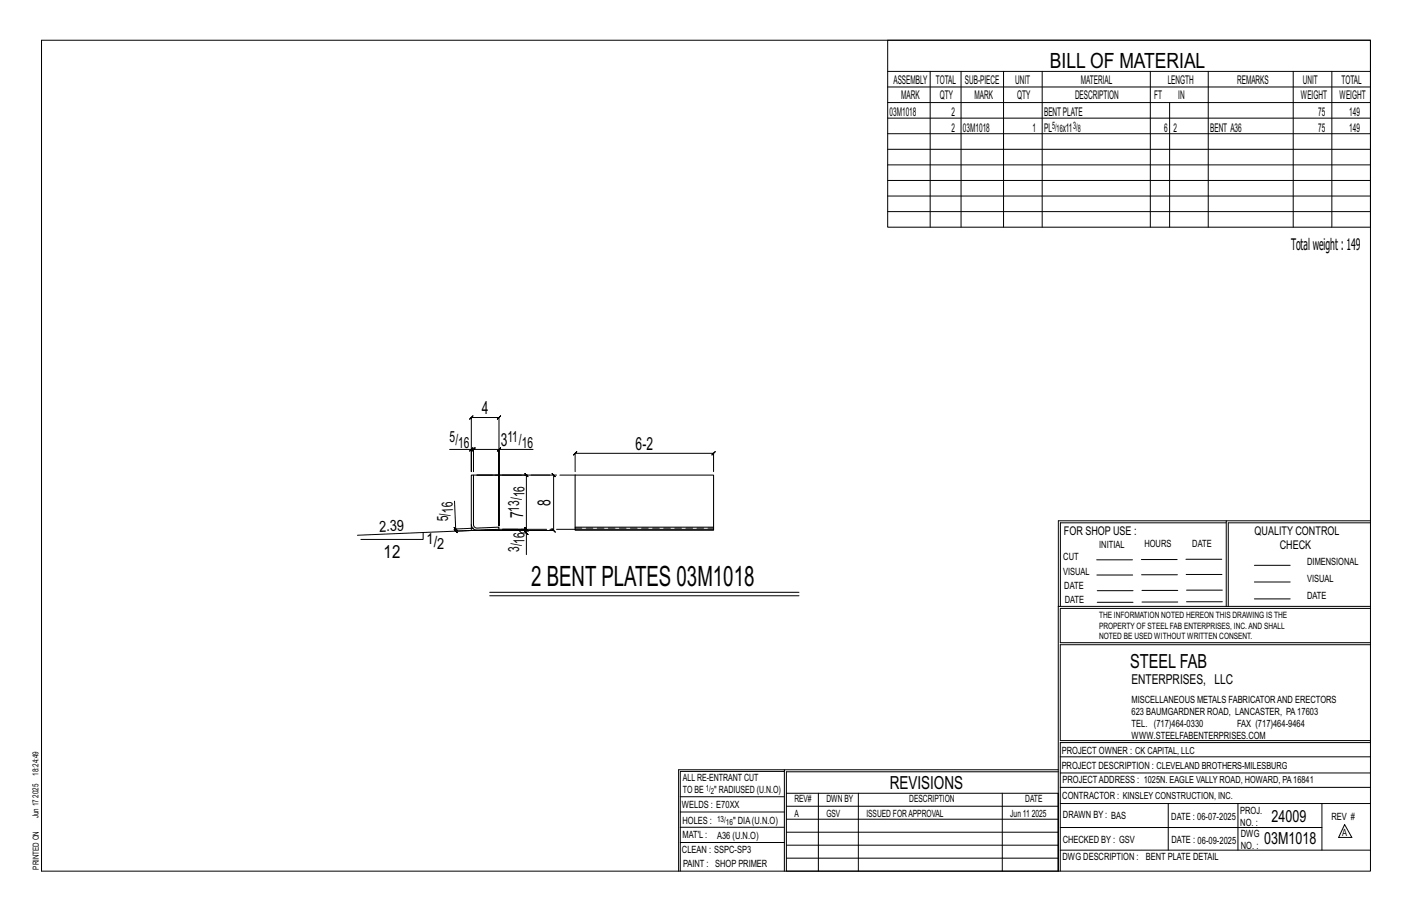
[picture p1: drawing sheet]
<svg xmlns="http://www.w3.org/2000/svg" width="432mm" height="279mm" viewBox="0 0 432 279" stroke-linecap="round" stroke-linejoin="round" font-family="sans-serif">
<defs><g id="words">
<text font-size="8.6" x="162.5" y="179.1">2 BENT PLATES 03M1018</text>
<text font-size="6.4" x="321.1" y="20.7">BILL OF MATERIAL</text>
<text font-size="5.9" x="345.6" y="204.1">STEEL FAB</text>
<g font-size="5.5">
<text x="147.3" y="126.6">4</text>
<text x="153.1" y="136.4">3</text>
<text x="194.4" y="137.6">6-2</text>
<text x="168.3" y="154.7" transform="rotate(-90 168.3 154.7)">8</text>
<text x="160" y="158.5" transform="rotate(-90 160 158.5)">7</text>
<text x="117.3" y="170.5">12</text>
<text x="272.2" y="241.1">REVISIONS</text>
</g>
<g font-size="5.1">
<text x="388.9" y="251.3">24009</text>
<text x="386.6" y="258.1">03M1018</text>
</g>
<text font-size="4.9" x="394.8" y="76.4">Totalweight : 149</text>
<g font-size="4.7">
<text x="137.5" y="135.2">5/</text>
<text x="140.1" y="136.8">16</text>
<text x="155.2" y="135.2">11/</text>
<text x="159.5" y="136.8">16</text>
<text x="160.4" y="152.1" transform="rotate(-90 160.4 152.1)">16</text>
<text x="137" y="159.4" transform="rotate(-92 137 159.4)">5/</text>
<text x="138.6" y="156.7" transform="rotate(-92 138.6 156.7)">16</text>
<text x="158.7" y="156.4" transform="rotate(-90 158.7 156.4)">13/</text>
<text x="116" y="162.5" transform="rotate(-2 116 162.5)">2.39</text>
<text x="130.5" y="166.3">1/</text>
<text x="133.7" y="167.9">2</text>
<text x="160.4" y="166.2" transform="rotate(-90 160.4 166.2)">16</text>
<text x="158.7" y="168.8" transform="rotate(-90 158.7 168.8)">3/</text>
</g>
<text font-size="4.2" x="346" y="209.1">ENTERPRISES, LLC</text>
<g font-size="3.7">
<text x="273.2" y="25.6">ASSEMBLY</text>
<text x="286.2" y="25.6">TOTAL</text>
<text x="295.1" y="25.6">SUB-PIECE</text>
<text x="310.4" y="25.6">UNIT</text>
<text x="330.5" y="25.6">MATERIAL</text>
<text x="357.1" y="25.6">LENGTH</text>
<text x="378.3" y="25.6">REMARKS</text>
<text x="398.4" y="25.6">UNIT</text>
<text x="410.2" y="25.6">TOTAL</text>
<text x="272.1" y="35.5">03M1018</text>
<text x="275.6" y="30.4">MARK</text>
<text x="287.4" y="30.4">QTY</text>
<text x="290.9" y="35.5">2</text>
<text x="298" y="30.4">MARK</text>
<text x="311" y="30.4">QTY</text>
<text x="319.3" y="35.5">BENTPLATE</text>
<text x="328.7" y="30.4">DESCRIPTION</text>
<text x="353" y="30.4">FT</text>
<text x="360.3" y="30.4">IN</text>
<text x="397.8" y="30.4">WEIGHT</text>
<text x="403.2" y="35.5">75</text>
<text x="409.6" y="30.4">WEIGHT</text>
<text x="412.6" y="35.5">149</text>
<text x="290.9" y="40.2">2</text>
<text x="294.5" y="40.2">03M1018</text>
<text x="315.8" y="40.2">1</text>
<text x="319.3" y="40.2">PL</text>
<text x="325" y="40.2">x11</text>
<text x="356" y="40.2">6</text>
<text x="358.9" y="40.2">2</text>
<text x="370.1" y="40.2">BENT A36</text>
<text x="403.2" y="40.2">75</text>
<text x="412.6" y="40.2">149</text>
<text x="325.3" y="163.4">FOR SHOP USE :</text>
<text x="383.7" y="163.4">QUALITY CONTROL</text>
<text x="391.4" y="167.8">CHECK</text>
</g>
<g font-size="3.1">
<text x="321.7" y="39.4">5/</text>
<text x="323.1" y="40.5">16</text>
<text x="328.2" y="39.4">3/</text>
<text x="329.6" y="40.5">8</text>
<text x="336.2" y="167.4">INITIAL</text>
<text x="350" y="167.1">HOURS</text>
<text x="364.6" y="167.2">DATE</text>
<text x="325.2" y="171.3">CUT</text>
<text x="399.8" y="172.8">DIMENSIONAL</text>
<text x="325.1" y="175.8">VISUAL</text>
<text x="399.8" y="177.9">VISUAL</text>
<text x="325.5" y="180">DATE</text>
<text x="325.7" y="184.4">DATE</text>
<text x="399.8" y="183.1">DATE</text>
<text x="346" y="215">MISCELLANEOUS METALS FABRICATORAND ERECTORS</text>
<text x="346" y="218.6">623 BAUMGARDNER ROAD, LANCASTER, PA17603</text>
<text x="346" y="225.8">WWW.STEELFABENTERPRISES.COM</text>
<text x="346" y="222.2">TEL. (717)464-0330</text>
<text x="378.3" y="222.2">FAX (717)464-9464</text>
<text x="324.7" y="230.5">PROJECT OWNER : CK CAPITAL, LLC</text>
<text x="208.8" y="238.8">ALL RE-ENTRANT CUT</text>
<text x="324.7" y="235.1">PROJECT DESCRIPTION : CLEVELAND BROTHERS-MILESBURG</text>
<text x="324.9" y="239.5">PROJECTADDRESS : 1025N. EAGLE VALLY ROAD, HOWARD, PA16841</text>
<text x="208.8" y="242.5">TO BE</text>
<text x="218.4" y="242.5">&quot; RADIUSED (U.N.O)</text>
<text x="242.9" y="245.3">REV#</text>
<text x="252.7" y="245.3">DWN BY</text>
<text x="278.1" y="245.3">DESCRIPTION</text>
<text x="313.5" y="245.3">DATE</text>
<text x="324.9" y="244.2">CONTRACTOR : KINSLEY CONSTRUCTION, INC.</text>
<text x="208.5" y="247">WELDS : E70XX</text>
<text x="208.7" y="251.7">HOLES :</text>
<text x="224.2" y="251.8">&quot; DIA(U.N.O)</text>
<text x="242.9" y="249.9">A</text>
<text x="252.7" y="249.9">GSV</text>
<text x="264.9" y="249.9">ISSUED FORAPPROVAL</text>
<text x="309" y="249.9">Jun 11</text>
<text x="315.5" y="249.9">2025</text>
<text x="325.1" y="250">DRAWN BY : BAS</text>
<text x="358.2" y="250.5">DATE : 06-07-2025</text>
<text x="379.3" y="248.9">PROJ.</text>
<text x="407.2" y="250.5">REV #</text>
<text x="208.7" y="256.3">MAT'L :</text>
<text x="219.3" y="256.4">A36 (U.N.O)</text>
<text x="325" y="257.6">CHECKED BY : GSV</text>
<text x="358.3" y="257.7">DATE : 06-09-2025</text>
<text x="379.3" y="252.5">NO. :</text>
<text x="379.5" y="255.9">DWG</text>
<text x="410.5" y="255.5">A</text>
<text x="208.6" y="260.7">CLEAN : SSPC-SP3</text>
<text x="324.9" y="262.9">DWG DESCRIPTION :</text>
<text x="350.4" y="263">BENT PLATE DETAIL</text>
<text x="379.5" y="259.5">NO. :</text>
<text x="208.9" y="265">PAINT : SHOP PRIMER</text>
</g>
<g font-size="2.7">
<text x="336.1" y="189">THE INFORMATION NOTED HEREON THIS DRAWING IS THE</text>
<text x="336.1" y="195.4">NOTED BE USED WITHOUT WRITTEN CONSENT.</text>
<text x="336.1" y="192.2">PROPERTY OF STEEL FAB ENTERPRISES, INC.AND SHALL</text>
</g>
<g font-size="2.6">
<text x="215.9" y="241.8">1/</text>
<text x="217.4" y="242.7">2</text>
<text x="219.3" y="251.1">13/</text>
<text x="222" y="252.1">16</text>
</g>
<g font-size="2.5">
<text x="11.7" y="237.1" transform="rotate(-90 11.7 237.1)">18:24:49</text>
<text x="11.8" y="243.8" transform="rotate(-90 11.8 243.8)">2025</text>
<text x="11.8" y="250.1" transform="rotate(-90 11.8 250.1)">Jun 17</text>
<text x="11.9" y="265.8" transform="rotate(-90 11.9 265.8)">PRINTED ON</text>
</g>
</g></defs>
<g fill="none" stroke="#000" stroke-width=".31">
<path d="M12.7 12.3h406.4v254h-406.4zM271.5 12.3h147.6v57.2h-147.6zM271.5 21.8h147.6M271.5 26.6h147.6M271.5 31.4h147.6M271.5 36.1h147.6M284.5 21.8v47.7M293.9 21.8v47.7M306.9 21.8v47.7M318.7 21.8v47.7M351.8 21.8v47.7M357.7 31.4v38.1"/>
<path d="M369.5 21.8v47.7M395.5 21.8v47.7M407.3 21.8v47.7M271.5 40.9h147.6M271.5 45.6h147.6M271.5 50.4h147.6M271.5 55.2h147.6M271.5 59.9h147.6M271.5 64.7h147.6M137.5 137.4h6.6v6.8v-16.6l-.5 .5 1-1-.5 .5h8.5l-.5 .5 1-1-.5 .5v33.2v-23.4h10.4M144.1 137.4l.5-.5-1 1zM144.1 137.4h.7l-.5 .5 1-1-.5 .5v6.8v-6.8l-.5 .5 1-1-.5 .5h7.8"/>
<path d="M152.1 137.9l1-1zM139 153.2l.4 8.5 5.4-.2M175.9 144.2v-5.6l-.5 .5 1-1-.5 .5h42.3l-.5 .5 1-1-.5 .5v5.6M375 159.8h-50.7v25.6M375 159.2h-51.3l-.1 107.1M419.1 159.2h-44.1v26.2M419.1 159.8h-43.5v25.6M129.4 162.8v2.1h-19M138.8 161.2l1.1 1zM139.4 161.7v.7l-.5-.5 1 .9-.5-.4 12.1-.5M144.1 162.2l-34.8 1.4M160.5 162.4l1 1z"/>
<path d="M161 162.9v-1.1l.5 .5-1-1 .5 .5h-7.3h7.3l.5 .5-1-1 .5 .5v-16.6l.5 .5-1-1 .5 .5h-15.1h23.4l-.5-.5 1 1-.5-.5v17l-.5-.5 1 1-.5-.5h-25.2h14.6l.8 .7h1.5v6.6M335.4 171.1h10.9M335.4 175.8h11M349 171h11M349.1 175.7h11M362.7 171h10.9M362.7 175.6h11M383.6 172.8h11M383.6 177.9h11M149.8 181.1h94.5M149.8 182.1h94.5M323.7 185.4h95.4"/>
<path d="M335.5 184.1h11M335.5 180.6h11M349.2 184h11M349.2 180.5h11M362.9 180.4h10.9M362.9 184h10.9M383.6 183.1h11M419.1 186h-94.9v10.5h94.9M419.1 197.1h-94.9v29.3h94.9v.6h-94.9v39.3M239.9 235.8h-31.9v30.5M239.9 235.3h-32.4v31M323.6 235.3h-83.7v31"/>
<path d="M323.6 235.9h-83.1v6.6M324.2 236.3h94.9M324.2 231.4h94.9M208 252.9h31.9M208 257.5h31.9M208 243.6h31.9M208 248.2h31.9M240.5 242.5h83.1v23.8h-83.1zM240.5 258.4h83.1M240.5 254.4h83.1M240.5 250.4h83.1M240.5 246.5h83.1"/>
<path d="M250.3 242.5v23.8M262.5 242.5v23.8M306.5 242.5v23.8M324.2 253h80.1M324.2 245.6h94.9M324.2 259.9h94.9M324.2 240.7h94.9M357.3 245.6v14.3M378.6 245.6v14.3M404.3 245.6v14.3M411.2 252.1l2.2 3.9h-4zM240.5 262.3h83.1"/>
</g>
<path d="M144.1 145.2h.7l.1 15.7 1 .5 6.7-.2v.6l-6.7 .3a1.72 1.72 0 0 1-1.8-1.7zM175.9 161.2h42.3v.6h-42.3zM175.9 161.8v.3h42.3v-.3M175.9 161.2v-16h42.3v16" fill="none" stroke="#000" stroke-width=".32"/>
<path d="M175.9 161.4h42.3" fill="none" stroke="#000" stroke-width=".31" stroke-dasharray="2 1.4"/>
<path d="M144.8 145.2h31.1M144.1 160.4v1.8l1.8-.1M152.6 161.8h23.3" fill="none" stroke="#000" stroke-width=".31" stroke-dasharray="5.8 1 1 1"/>
<use href="#words"/>
</svg>
